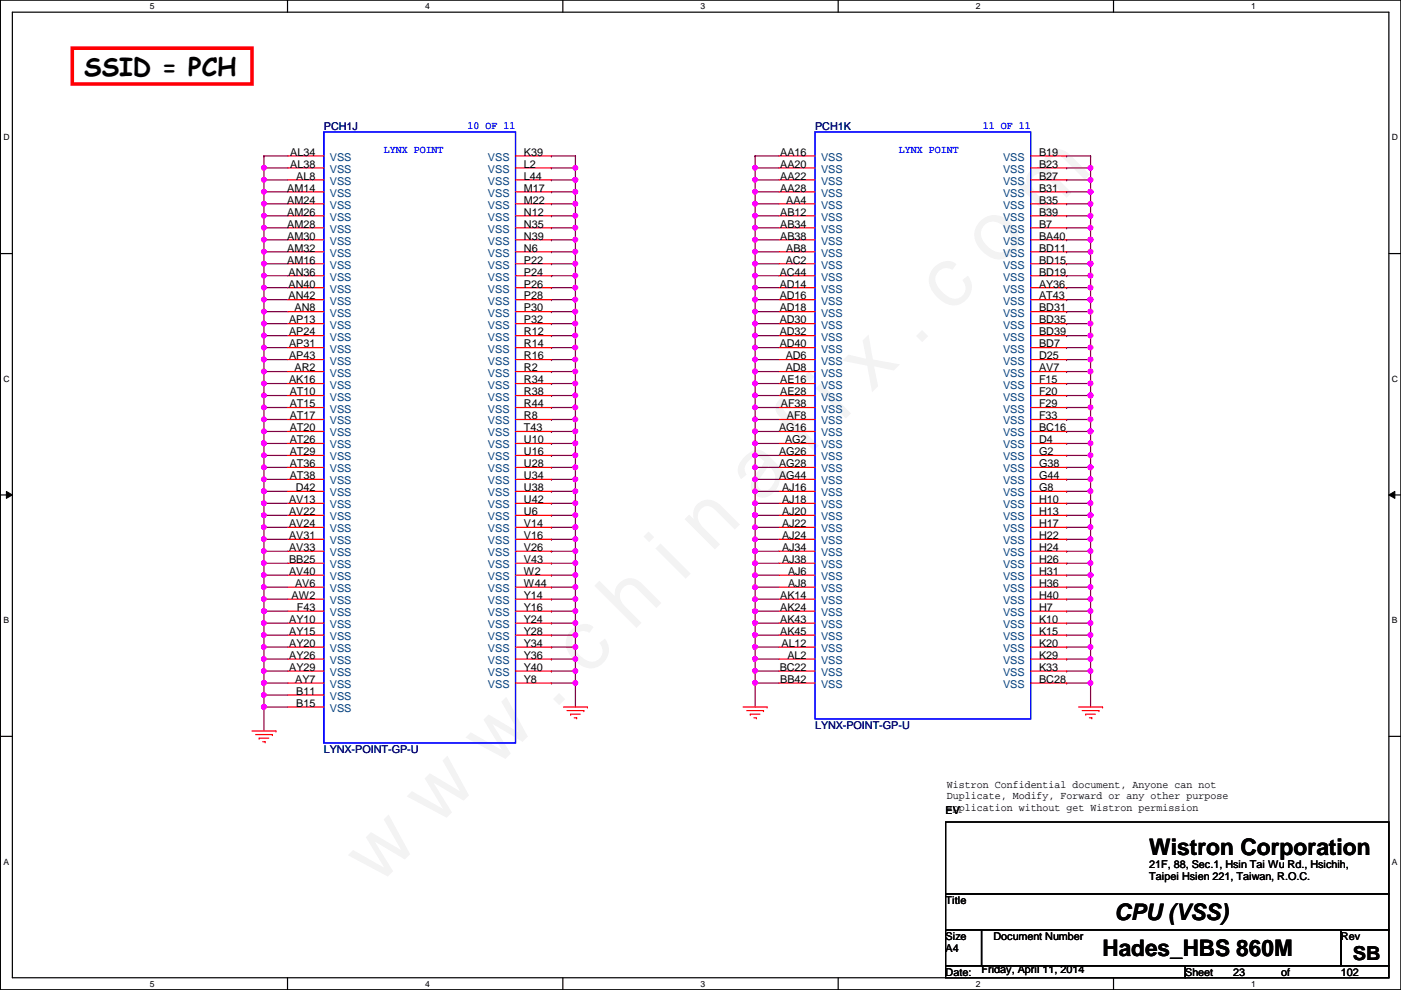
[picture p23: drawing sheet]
<svg xmlns="http://www.w3.org/2000/svg" width="297mm" height="210mm" viewBox="0 0 297 210" stroke-linecap="round" stroke-linejoin="round" font-family="sans-serif">
<defs><g id="words">
<text font-size="17.6" fill="#f0f" x="80.1" y="188" transform="rotate(-45 80.1 188)">w w w . c h i n a f i x . c o m</text>
<text font-size="5.3" x="17.9" y="16.1">SSID = PCH</text>
<g font-size="4.8">
<text x="243.7" y="181.3">Wistron Corporation</text>
<text x="236.3" y="195">CPU (VSS)</text>
<text x="233.8" y="202.6">Hades_HBS 860M</text>
</g>
<text font-size="4.1" x="286.8" y="203.5">SB</text>
<g font-size="2.3" fill="#000080">
<text x="68.7" y="27.5">PCH1J</text>
<text x="172.8" y="27.5">PCH1K</text>
<text x="172.8" y="154.5">LYNX-POINT-GP-U</text>
<text x="68.7" y="159.6">LYNX-POINT-GP-U</text>
</g>
<g font-size="2.3" fill="#00f">
<text x="99.1" y="27.3">10 OF 11</text>
<text x="208.4" y="27.3">11 OF 11</text>
<text x="81.4" y="32.4">LYNX POINT</text>
<text x="190.6" y="32.4">LYNX POINT</text>
</g>
<g font-size="2.3">
<text x="61.5" y="35.6">AL38</text>
<text x="61.5" y="33">AL34</text>
<text x="111.1" y="35.6">L2</text>
<text x="111.1" y="33">K39</text>
<text x="165.4" y="33">AA16</text>
<text x="165.4" y="35.6">AA20</text>
<text x="220.3" y="35.6">B23</text>
<text x="220.3" y="33">B19</text>
<text x="60.9" y="40.6">AM14</text>
<text x="62.8" y="38.1">AL8</text>
<text x="111.1" y="40.6">M17</text>
<text x="111.1" y="38.1">L44</text>
<text x="165.4" y="40.6">AA28</text>
<text x="165.4" y="38.1">AA22</text>
<text x="220.3" y="40.6">B31</text>
<text x="220.3" y="38.1">B27</text>
<text x="60.9" y="45.7">AM26</text>
<text x="60.9" y="43.2">AM24</text>
<text x="111.1" y="45.7">N12</text>
<text x="111.1" y="43.2">M22</text>
<text x="165.4" y="45.7">AB12</text>
<text x="166.7" y="43.2">AA4</text>
<text x="220.3" y="45.7">B39</text>
<text x="220.3" y="43.2">B35</text>
<text x="60.9" y="50.8">AM30</text>
<text x="60.9" y="48.3">AM28</text>
<text x="60.9" y="53.3">AM32</text>
<text x="111.1" y="50.8">N39</text>
<text x="111.1" y="48.3">N35</text>
<text x="111.1" y="53.3">N6</text>
<text x="165.4" y="50.8">AB38</text>
<text x="165.4" y="48.3">AB34</text>
<text x="166.7" y="53.3">AB8</text>
<text x="220.3" y="53.3">BD11</text>
<text x="220.3" y="50.8">BA40</text>
<text x="220.3" y="48.3">B7</text>
<text x="60.9" y="55.9">AM16</text>
<text x="61.2" y="58.4">AN36</text>
<text x="111.1" y="58.4">P24</text>
<text x="111.1" y="55.9">P22</text>
<text x="165.3" y="58.4">AC44</text>
<text x="166.6" y="55.9">AC2</text>
<text x="220.3" y="58.4">BD19</text>
<text x="220.3" y="55.9">BD15</text>
<text x="61.2" y="61">AN40</text>
<text x="61.2" y="63.5">AN42</text>
<text x="111.1" y="63.5">P28</text>
<text x="111.1" y="61">P26</text>
<text x="165.3" y="63.5">AD16</text>
<text x="165.3" y="61">AD14</text>
<text x="220.3" y="63.5">AT43</text>
<text x="220.3" y="61">AY36</text>
<text x="61.3" y="71.1">AP24</text>
<text x="61.3" y="68.6">AP13</text>
<text x="62.4" y="66">AN8</text>
<text x="111.1" y="66">P30</text>
<text x="111.1" y="68.6">P32</text>
<text x="111.1" y="71.1">R12</text>
<text x="165.3" y="71.1">AD32</text>
<text x="165.3" y="68.6">AD30</text>
<text x="165.3" y="66">AD18</text>
<text x="220.3" y="66">BD31</text>
<text x="220.3" y="68.6">BD35</text>
<text x="220.3" y="71.1">BD39</text>
<text x="61.3" y="76.2">AP43</text>
<text x="61.3" y="73.7">AP31</text>
<text x="111.1" y="76.2">R16</text>
<text x="111.1" y="73.7">R14</text>
<text x="165.3" y="73.7">AD40</text>
<text x="166.6" y="76.2">AD6</text>
<text x="220.3" y="73.7">BD7</text>
<text x="220.3" y="76.2">D25</text>
<text x="61.3" y="81.3">AK16</text>
<text x="61.4" y="83.8">AT10</text>
<text x="62.4" y="78.7">AR2</text>
<text x="111.1" y="78.7">R2</text>
<text x="111.1" y="83.8">R38</text>
<text x="111.1" y="81.3">R34</text>
<text x="165.4" y="83.8">AE28</text>
<text x="165.4" y="81.3">AE16</text>
<text x="166.6" y="78.7">AD8</text>
<text x="220.3" y="78.7">AV7</text>
<text x="220.3" y="83.8">F20</text>
<text x="220.3" y="81.3">F15</text>
<text x="61.4" y="88.9">AT17</text>
<text x="61.4" y="86.4">AT15</text>
<text x="111.1" y="86.4">R44</text>
<text x="111.1" y="88.9">R8</text>
<text x="165.6" y="86.4">AF38</text>
<text x="166.8" y="88.9">AF8</text>
<text x="220.3" y="88.9">F33</text>
<text x="220.3" y="86.4">F29</text>
<text x="61.4" y="94">AT26</text>
<text x="61.4" y="91.4">AT20</text>
<text x="111.1" y="91.4">T43</text>
<text x="111.1" y="94">U10</text>
<text x="165.2" y="91.4">AG16</text>
<text x="166.5" y="94">AG2</text>
<text x="220.3" y="94">D4</text>
<text x="220.3" y="91.4">BC16</text>
<text x="61.4" y="99.1">AT36</text>
<text x="61.4" y="96.5">AT29</text>
<text x="61.4" y="101.6">AT38</text>
<text x="111.1" y="96.5">U16</text>
<text x="111.1" y="99.1">U28</text>
<text x="111.1" y="101.6">U34</text>
<text x="165.2" y="101.6">AG44</text>
<text x="165.2" y="99.1">AG28</text>
<text x="165.2" y="96.5">AG26</text>
<text x="220.3" y="96.5">G2</text>
<text x="220.3" y="99.1">G38</text>
<text x="220.3" y="101.6">G44</text>
<text x="61.3" y="106.7">AV13</text>
<text x="62.7" y="104.1">D42</text>
<text x="111.1" y="104.1">U38</text>
<text x="111.1" y="106.7">U42</text>
<text x="165.8" y="106.7">AJ18</text>
<text x="165.8" y="104.1">AJ16</text>
<text x="220.3" y="104.1">G8</text>
<text x="220.3" y="106.7">H10</text>
<text x="61.3" y="111.8">AV24</text>
<text x="61.3" y="109.2">AV22</text>
<text x="111.1" y="109.2">U6</text>
<text x="111.1" y="111.8">V14</text>
<text x="165.8" y="109.2">AJ20</text>
<text x="165.8" y="111.8">AJ22</text>
<text x="220.3" y="109.2">H13</text>
<text x="220.3" y="111.8">H17</text>
<text x="61.3" y="114.3">AV31</text>
<text x="61.3" y="119.4">BB25</text>
<text x="61.3" y="116.8">AV33</text>
<text x="111.1" y="114.3">V16</text>
<text x="111.1" y="116.8">V26</text>
<text x="111.1" y="119.4">V43</text>
<text x="165.8" y="114.3">AJ24</text>
<text x="165.8" y="119.4">AJ38</text>
<text x="165.8" y="116.8">AJ34</text>
<text x="220.3" y="119.4">H26</text>
<text x="220.3" y="114.3">H22</text>
<text x="220.3" y="116.8">H24</text>
<text x="61.3" y="121.9">AV40</text>
<text x="62.6" y="124.5">AV6</text>
<text x="111.1" y="124.5">W44</text>
<text x="111.1" y="121.9">W2</text>
<text x="167.1" y="124.5">AJ8</text>
<text x="167.1" y="121.9">AJ6</text>
<text x="220.3" y="124.5">H36</text>
<text x="220.3" y="121.9">H31</text>
<text x="61.8" y="127">AW2</text>
<text x="62.9" y="129.5">F43</text>
<text x="111.1" y="129.5">Y16</text>
<text x="111.1" y="127">Y14</text>
<text x="165.4" y="129.5">AK24</text>
<text x="165.4" y="127">AK14</text>
<text x="220.3" y="129.5">H7</text>
<text x="220.3" y="127">H40</text>
<text x="61.3" y="137.2">AY20</text>
<text x="61.3" y="134.6">AY15</text>
<text x="61.3" y="132.1">AY10</text>
<text x="111.1" y="132.1">Y24</text>
<text x="111.1" y="137.2">Y34</text>
<text x="111.1" y="134.6">Y28</text>
<text x="165.4" y="134.6">AK45</text>
<text x="165.4" y="132.1">AK43</text>
<text x="165.7" y="137.2">AL12</text>
<text x="220.3" y="137.2">K20</text>
<text x="220.3" y="134.6">K15</text>
<text x="220.3" y="132.1">K10</text>
<text x="61.3" y="142.2">AY29</text>
<text x="61.3" y="139.7">AY26</text>
<text x="111.1" y="142.2">Y40</text>
<text x="111.1" y="139.7">Y36</text>
<text x="165.3" y="142.2">BC22</text>
<text x="167" y="139.7">AL2</text>
<text x="220.3" y="142.2">K33</text>
<text x="220.3" y="139.7">K29</text>
<text x="62.6" y="144.8">AY7</text>
<text x="62.8" y="149.9">B15</text>
<text x="62.8" y="147.3">B11</text>
<text x="111.1" y="144.8">Y8</text>
<text x="165.4" y="144.8">BB42</text>
<text x="220.3" y="144.8">BC28</text>
<text x="200.7" y="167">Wistron Confidential document, Anyone can not</text>
<text x="200.5" y="172.6">EV</text>
<text x="200.7" y="169.5">Duplicate, Modify, Forward or any other purpose</text>
<text x="200.7" y="172">application without get Wistron permission</text>
<text x="243.7" y="184">21F, 88, Sec.1, Hsin Tai Wu Rd., Hsichih,</text>
<text x="200.5" y="191.6">Title</text>
<text x="243.7" y="186.6">Taipei Hsien 221, Taiwan, R.O.C.</text>
<text x="200.5" y="199.2">Size</text>
<text x="200.5" y="201.8">A4</text>
<text x="210.6" y="199.2">Document Number</text>
<text x="284.3" y="199.2">Rev</text>
<text x="200.5" y="206.8">Date:</text>
<text x="208.1" y="206.3">Friday, April 11, 2014</text>
<text x="251.3" y="206.8">Sheet</text>
<text x="261.4" y="206.8">23</text>
<text x="271.6" y="206.8">of</text>
<text x="284.3" y="206.8">102</text>
</g>
<g font-size="2.3" fill="#004080">
<text x="69.9" y="34.1">VSS</text>
<text x="103.5" y="34.1">VSS</text>
<text x="174.1" y="34.1">VSS</text>
<text x="212.7" y="34.1">VSS</text>
<text x="69.9" y="41.7">VSS</text>
<text x="69.9" y="39.2">VSS</text>
<text x="69.9" y="36.7">VSS</text>
<text x="103.5" y="41.7">VSS</text>
<text x="103.5" y="39.2">VSS</text>
<text x="103.5" y="36.7">VSS</text>
<text x="174.1" y="41.7">VSS</text>
<text x="174.1" y="39.2">VSS</text>
<text x="174.1" y="36.7">VSS</text>
<text x="212.7" y="41.7">VSS</text>
<text x="212.7" y="39.2">VSS</text>
<text x="212.7" y="36.7">VSS</text>
<text x="69.9" y="46.8">VSS</text>
<text x="69.9" y="44.3">VSS</text>
<text x="103.5" y="46.8">VSS</text>
<text x="103.5" y="44.3">VSS</text>
<text x="174.1" y="46.8">VSS</text>
<text x="174.1" y="44.3">VSS</text>
<text x="212.7" y="46.8">VSS</text>
<text x="212.7" y="44.3">VSS</text>
<text x="69.9" y="51.9">VSS</text>
<text x="69.9" y="49.4">VSS</text>
<text x="103.5" y="51.9">VSS</text>
<text x="103.5" y="49.4">VSS</text>
<text x="174.1" y="51.9">VSS</text>
<text x="174.1" y="49.4">VSS</text>
<text x="212.7" y="51.9">VSS</text>
<text x="212.7" y="49.4">VSS</text>
<text x="69.9" y="59.5">VSS</text>
<text x="69.9" y="54.4">VSS</text>
<text x="69.9" y="57">VSS</text>
<text x="103.5" y="54.4">VSS</text>
<text x="103.5" y="59.5">VSS</text>
<text x="103.5" y="57">VSS</text>
<text x="174.1" y="54.4">VSS</text>
<text x="174.1" y="57">VSS</text>
<text x="174.1" y="59.5">VSS</text>
<text x="212.7" y="59.5">VSS</text>
<text x="212.7" y="57">VSS</text>
<text x="212.7" y="54.4">VSS</text>
<text x="69.9" y="62.1">VSS</text>
<text x="69.9" y="64.6">VSS</text>
<text x="103.5" y="64.6">VSS</text>
<text x="103.5" y="62.1">VSS</text>
<text x="174.1" y="64.6">VSS</text>
<text x="174.1" y="62.1">VSS</text>
<text x="212.7" y="64.6">VSS</text>
<text x="212.7" y="62.1">VSS</text>
<text x="69.9" y="69.7">VSS</text>
<text x="69.9" y="67.1">VSS</text>
<text x="103.5" y="67.1">VSS</text>
<text x="103.5" y="69.7">VSS</text>
<text x="174.1" y="69.7">VSS</text>
<text x="174.1" y="67.1">VSS</text>
<text x="212.7" y="67.1">VSS</text>
<text x="212.7" y="69.7">VSS</text>
<text x="69.9" y="77.3">VSS</text>
<text x="69.9" y="72.2">VSS</text>
<text x="69.9" y="74.8">VSS</text>
<text x="103.5" y="72.2">VSS</text>
<text x="103.5" y="77.3">VSS</text>
<text x="103.5" y="74.8">VSS</text>
<text x="174.1" y="72.2">VSS</text>
<text x="174.1" y="77.3">VSS</text>
<text x="174.1" y="74.8">VSS</text>
<text x="212.7" y="72.2">VSS</text>
<text x="212.7" y="74.8">VSS</text>
<text x="212.7" y="77.3">VSS</text>
<text x="69.9" y="82.4">VSS</text>
<text x="69.9" y="79.8">VSS</text>
<text x="103.5" y="79.8">VSS</text>
<text x="103.5" y="82.4">VSS</text>
<text x="174.1" y="82.4">VSS</text>
<text x="174.1" y="79.8">VSS</text>
<text x="212.7" y="79.8">VSS</text>
<text x="212.7" y="82.4">VSS</text>
<text x="69.9" y="87.5">VSS</text>
<text x="69.9" y="84.9">VSS</text>
<text x="103.5" y="84.9">VSS</text>
<text x="103.5" y="87.5">VSS</text>
<text x="174.1" y="87.5">VSS</text>
<text x="174.1" y="84.9">VSS</text>
<text x="212.7" y="84.9">VSS</text>
<text x="212.7" y="87.5">VSS</text>
<text x="69.9" y="95.1">VSS</text>
<text x="69.9" y="92.5">VSS</text>
<text x="69.9" y="90">VSS</text>
<text x="103.5" y="92.5">VSS</text>
<text x="103.5" y="90">VSS</text>
<text x="103.5" y="95.1">VSS</text>
<text x="174.1" y="92.5">VSS</text>
<text x="174.1" y="90">VSS</text>
<text x="174.1" y="95.1">VSS</text>
<text x="212.7" y="95.1">VSS</text>
<text x="212.7" y="92.5">VSS</text>
<text x="212.7" y="90">VSS</text>
<text x="69.9" y="100.2">VSS</text>
<text x="69.9" y="97.6">VSS</text>
<text x="103.5" y="97.6">VSS</text>
<text x="103.5" y="100.2">VSS</text>
<text x="174.1" y="100.2">VSS</text>
<text x="174.1" y="97.6">VSS</text>
<text x="212.7" y="97.6">VSS</text>
<text x="212.7" y="100.2">VSS</text>
<text x="69.9" y="107.8">VSS</text>
<text x="69.9" y="105.2">VSS</text>
<text x="69.9" y="102.7">VSS</text>
<text x="103.5" y="102.7">VSS</text>
<text x="103.5" y="105.2">VSS</text>
<text x="103.5" y="107.8">VSS</text>
<text x="174.1" y="107.8">VSS</text>
<text x="174.1" y="105.2">VSS</text>
<text x="174.1" y="102.7">VSS</text>
<text x="212.7" y="102.7">VSS</text>
<text x="212.7" y="105.2">VSS</text>
<text x="212.7" y="107.8">VSS</text>
<text x="69.9" y="112.9">VSS</text>
<text x="69.9" y="110.3">VSS</text>
<text x="103.5" y="110.3">VSS</text>
<text x="103.5" y="112.9">VSS</text>
<text x="174.1" y="110.3">VSS</text>
<text x="174.1" y="112.9">VSS</text>
<text x="212.7" y="110.3">VSS</text>
<text x="212.7" y="112.9">VSS</text>
<text x="69.9" y="115.4">VSS</text>
<text x="69.9" y="117.9">VSS</text>
<text x="103.5" y="115.4">VSS</text>
<text x="103.5" y="117.9">VSS</text>
<text x="174.1" y="115.4">VSS</text>
<text x="174.1" y="117.9">VSS</text>
<text x="212.7" y="115.4">VSS</text>
<text x="212.7" y="117.9">VSS</text>
<text x="69.9" y="120.5">VSS</text>
<text x="69.9" y="123">VSS</text>
<text x="69.9" y="125.6">VSS</text>
<text x="103.5" y="125.6">VSS</text>
<text x="103.5" y="123">VSS</text>
<text x="103.5" y="120.5">VSS</text>
<text x="174.1" y="125.6">VSS</text>
<text x="174.1" y="123">VSS</text>
<text x="174.1" y="120.5">VSS</text>
<text x="212.7" y="125.6">VSS</text>
<text x="212.7" y="120.5">VSS</text>
<text x="212.7" y="123">VSS</text>
<text x="69.9" y="130.6">VSS</text>
<text x="69.9" y="128.1">VSS</text>
<text x="103.5" y="130.6">VSS</text>
<text x="103.5" y="128.1">VSS</text>
<text x="174.1" y="130.6">VSS</text>
<text x="174.1" y="128.1">VSS</text>
<text x="212.7" y="130.6">VSS</text>
<text x="212.7" y="128.1">VSS</text>
<text x="69.9" y="135.7">VSS</text>
<text x="69.9" y="133.2">VSS</text>
<text x="103.5" y="133.2">VSS</text>
<text x="103.5" y="135.7">VSS</text>
<text x="174.1" y="135.7">VSS</text>
<text x="174.1" y="133.2">VSS</text>
<text x="212.7" y="135.7">VSS</text>
<text x="212.7" y="133.2">VSS</text>
<text x="69.9" y="143.3">VSS</text>
<text x="69.9" y="140.8">VSS</text>
<text x="69.9" y="138.3">VSS</text>
<text x="103.5" y="138.3">VSS</text>
<text x="103.5" y="143.3">VSS</text>
<text x="103.5" y="140.8">VSS</text>
<text x="174.1" y="140.8">VSS</text>
<text x="174.1" y="138.3">VSS</text>
<text x="174.1" y="143.3">VSS</text>
<text x="212.7" y="143.3">VSS</text>
<text x="212.7" y="140.8">VSS</text>
<text x="212.7" y="138.3">VSS</text>
<text x="69.9" y="148.4">VSS</text>
<text x="69.9" y="145.9">VSS</text>
<text x="103.5" y="145.9">VSS</text>
<text x="174.1" y="145.9">VSS</text>
<text x="212.7" y="145.9">VSS</text>
<text x="69.9" y="151">VSS</text>
</g>
<g font-size="1.8">
<text x="31.8" y="1.9">5</text>
<text x="90.1" y="1.9">4</text>
<text x="148.5" y="1.9">3</text>
<text x="206.9" y="1.9">2</text>
<text x="265.3" y="1.9">1</text>
<text x=".7" y="29.8">D</text>
<text x="295.1" y="29.8">D</text>
<text x=".7" y="80.9">C</text>
<text x="295.1" y="80.9">C</text>
<text x=".7" y="132.1">B</text>
<text x="295.1" y="132.1">B</text>
<text x=".7" y="183.3">A</text>
<text x="295.1" y="183.3">A</text>
<text x="31.8" y="209.2">5</text>
<text x="90.1" y="209.2">4</text>
<text x="148.5" y="209.2">3</text>
<text x="206.9" y="209.2">2</text>
<text x="265.3" y="209.2">1</text>
</g>
</g></defs>
<path d="M.1 0h296.9v209.8h-296.9zM2.6 2.6h291.9v204.7h-291.9z" fill="none" stroke="#000" stroke-width=".25"/>
<g fill="#fff">
<path d="M31.8 .3h1v2h-1z"/>
<path d="M31.8 207.6h1v1.9h-1z"/>
</g>
<path d="M61 0v2.6M61 207.3v2.5" fill="none" stroke="#000" stroke-width=".25"/>
<g fill="#fff">
<path d="M90.1 .3h1v2h-1z"/>
<path d="M90.1 207.6h1v1.9h-1z"/>
</g>
<path d="M119.3 0v2.6M119.3 207.3v2.5" fill="none" stroke="#000" stroke-width=".25"/>
<g fill="#fff">
<path d="M148.5 .3h1v2h-1z"/>
<path d="M148.5 207.6h1v1.9h-1z"/>
</g>
<path d="M177.7 0v2.6M177.7 207.3v2.5" fill="none" stroke="#000" stroke-width=".25"/>
<g fill="#fff">
<path d="M206.9 .3h1v2h-1z"/>
<path d="M206.9 207.6h1v1.9h-1z"/>
</g>
<path d="M236.1 0v2.6M236.1 207.3v2.5" fill="none" stroke="#000" stroke-width=".25"/>
<g fill="#fff">
<path d="M265.3 .3h.9v2h-.9z"/>
<path d="M265.3 207.6h.9v1.9h-.9z"/>
<path d="M.7 28.2h1.3v1.9h-1.3z"/>
<path d="M295.1 28.2h1.3v1.9h-1.3z"/>
<path d="M.7 79.3h1.3v2h-1.3z"/>
<path d="M295.1 79.3h1.3v2h-1.3z"/>
</g>
<path d="M.1 53.8h2.5M294.5 53.8h2.5" fill="none" stroke="#000" stroke-width=".25"/>
<g fill="#fff">
<path d="M.7 130.5h1.2v2h-1.2z"/>
<path d="M295.1 130.5h1.2v2h-1.2z"/>
</g>
<path d="M.1 104.9h2.5M294.5 104.9h2.5" fill="none" stroke="#000" stroke-width=".25"/>
<path d="M1.4 104.2l1.2 .7-1.2 .8zM294.5 104.9l1.2-.7v1.5z" fill="#000"/>
<path d="M1.4 104.2l1.2 .7-1.2 .8zM294.5 104.9l1.2-.7v1.5z" fill="none" stroke="#000" stroke-width=".21"/>
<g fill="#fff">
<path d="M.7 181.7h1.2v2h-1.2z"/>
<path d="M295.1 181.7h1.2v2h-1.2z"/>
</g>
<path d="M.1 156.1h2.5M294.5 156.1h2.5" fill="none" stroke="#000" stroke-width=".25"/>
<path d="M56 33.1h.1M56 35.6h.1M56 33.1h5M56 33.1v5M56 35.6h5" fill="none" stroke="#800040" stroke-width=".25"/>
<circle cx="55.9" cy="35.6" r=".49" fill="#f0f"/>
<circle cx="55.9" cy="35.6" r=".49" fill="none" stroke="#f0f" stroke-width=".25"/>
<path d="M56 38.1h.1M56 38.1h5M56 38.1v2.6" fill="none" stroke="#800040" stroke-width=".25"/>
<circle cx="55.9" cy="38.1" r=".49" fill="#f0f"/>
<circle cx="55.9" cy="38.1" r=".49" fill="none" stroke="#f0f" stroke-width=".25"/>
<path d="M56 40.7h.1M56 40.7h5M56 40.7v2.5" fill="none" stroke="#800040" stroke-width=".25"/>
<circle cx="55.9" cy="40.7" r=".49" fill="#f0f"/>
<circle cx="55.9" cy="40.7" r=".49" fill="none" stroke="#f0f" stroke-width=".25"/>
<path d="M56 43.2h.1M56 43.2h5M56 43.2v2.6" fill="none" stroke="#800040" stroke-width=".25"/>
<circle cx="55.9" cy="43.2" r=".49" fill="#f0f"/>
<circle cx="55.9" cy="43.2" r=".49" fill="none" stroke="#f0f" stroke-width=".25"/>
<path d="M56 45.8h.1M56 45.8h5M56 45.8v2.5" fill="none" stroke="#800040" stroke-width=".25"/>
<circle cx="55.9" cy="45.7" r=".49" fill="#f0f"/>
<circle cx="55.9" cy="45.7" r=".49" fill="none" stroke="#f0f" stroke-width=".25"/>
<path d="M56 48.3h.1M56 48.3h5M56 48.3v2.5" fill="none" stroke="#800040" stroke-width=".25"/>
<circle cx="55.9" cy="48.3" r=".49" fill="#f0f"/>
<circle cx="55.9" cy="48.3" r=".49" fill="none" stroke="#f0f" stroke-width=".25"/>
<path d="M56 50.8h.1M56 50.8h5M56 50.8v2.6" fill="none" stroke="#800040" stroke-width=".25"/>
<circle cx="55.9" cy="50.8" r=".49" fill="#f0f"/>
<circle cx="55.9" cy="50.8" r=".49" fill="none" stroke="#f0f" stroke-width=".25"/>
<g fill="none" stroke="#800040" stroke-width=".25">
<path d="M56 53.4h.1M56 55.9h.1M56 58.5h.1M56 53.4h5M56 55.9h5M56 58.5h5M56 58.5v2.5M56 61h.1M56 63.5h.1M56 66.1h.1M56 68.6h.1M56 71.2h.1"/>
<path d="M56 61h5M56 63.5h5M56 66.1h5M56 68.6h5M56 71.2h5"/>
</g>
<circle cx="55.9" cy="58.4" r=".49" fill="#f0f"/>
<circle cx="55.9" cy="58.4" r=".49" fill="none" stroke="#f0f" stroke-width=".25"/>
<path d="M56 66.1h.1M56 66.1v2.5" fill="none" stroke="#800040" stroke-width=".25"/>
<circle cx="55.9" cy="66.1" r=".49" fill="#f0f"/>
<circle cx="55.9" cy="66.1" r=".49" fill="none" stroke="#f0f" stroke-width=".25"/>
<path d="M56 63.5h.1M56 63.5v2.6" fill="none" stroke="#800040" stroke-width=".25"/>
<circle cx="55.9" cy="63.5" r=".49" fill="#f0f"/>
<circle cx="55.9" cy="63.5" r=".49" fill="none" stroke="#f0f" stroke-width=".25"/>
<path d="M56 73.7h.1M56 73.7v2.5" fill="none" stroke="#800040" stroke-width=".25"/>
<circle cx="55.9" cy="73.7" r=".49" fill="#f0f"/>
<circle cx="55.9" cy="73.7" r=".49" fill="none" stroke="#f0f" stroke-width=".25"/>
<path d="M56 61h.1M56 61v2.5" fill="none" stroke="#800040" stroke-width=".25"/>
<circle cx="55.9" cy="61" r=".49" fill="#f0f"/>
<circle cx="55.9" cy="61" r=".49" fill="none" stroke="#f0f" stroke-width=".25"/>
<path d="M56 53.4h.1M56 53.4v2.5" fill="none" stroke="#800040" stroke-width=".25"/>
<circle cx="55.9" cy="53.4" r=".49" fill="#f0f"/>
<circle cx="55.9" cy="53.4" r=".49" fill="none" stroke="#f0f" stroke-width=".25"/>
<path d="M56 55.9h.1M56 55.9v2.6" fill="none" stroke="#800040" stroke-width=".25"/>
<circle cx="55.9" cy="55.9" r=".49" fill="#f0f"/>
<circle cx="55.9" cy="55.9" r=".49" fill="none" stroke="#f0f" stroke-width=".25"/>
<path d="M56 68.6h.1M56 68.6v2.6" fill="none" stroke="#800040" stroke-width=".25"/>
<circle cx="55.9" cy="68.6" r=".49" fill="#f0f"/>
<circle cx="55.9" cy="68.6" r=".49" fill="none" stroke="#f0f" stroke-width=".25"/>
<path d="M56 73.7h.1M56 76.2h.1M56 73.7h5M56 76.2h5" fill="none" stroke="#800040" stroke-width=".25"/>
<circle cx="55.9" cy="76.2" r=".49" fill="#f0f"/>
<circle cx="55.9" cy="76.2" r=".49" fill="none" stroke="#f0f" stroke-width=".25"/>
<g fill="none" stroke="#800040" stroke-width=".25">
<path d="M56 78.8h.1M56 78.8h5M56 81.3h.1M56 83.9h.1M56 86.4h.1M56 88.9h.1M56 91.5h.1M56 81.3h5M56 83.9h5M56 86.4h5M56 88.9h5M56 91.5h5"/>
<path d="M56 91.5v2.5"/>
</g>
<circle cx="55.9" cy="91.5" r=".49" fill="#f0f"/>
<circle cx="55.9" cy="91.5" r=".49" fill="none" stroke="#f0f" stroke-width=".25"/>
<path d="M56 86.4h.1M56 86.4v2.5" fill="none" stroke="#800040" stroke-width=".25"/>
<circle cx="55.9" cy="86.4" r=".49" fill="#f0f"/>
<circle cx="55.9" cy="86.4" r=".49" fill="none" stroke="#f0f" stroke-width=".25"/>
<path d="M56 83.9h.1M56 83.9v2.5" fill="none" stroke="#800040" stroke-width=".25"/>
<circle cx="55.9" cy="83.8" r=".49" fill="#f0f"/>
<circle cx="55.9" cy="83.8" r=".49" fill="none" stroke="#f0f" stroke-width=".25"/>
<path d="M56 81.3h.1M56 81.3v2.6" fill="none" stroke="#800040" stroke-width=".25"/>
<circle cx="55.9" cy="81.3" r=".49" fill="#f0f"/>
<circle cx="55.9" cy="81.3" r=".49" fill="none" stroke="#f0f" stroke-width=".25"/>
<path d="M56 78.8h.1M56 78.8v2.5" fill="none" stroke="#800040" stroke-width=".25"/>
<circle cx="55.9" cy="78.8" r=".49" fill="#f0f"/>
<circle cx="55.9" cy="78.8" r=".49" fill="none" stroke="#f0f" stroke-width=".25"/>
<path d="M56 76.2h.1M56 76.2v2.6" fill="none" stroke="#800040" stroke-width=".25"/>
<circle cx="55.9" cy="76.2" r=".49" fill="#f0f"/>
<circle cx="55.9" cy="76.2" r=".49" fill="none" stroke="#f0f" stroke-width=".25"/>
<path d="M56 94h.1M56 94h5" fill="none" stroke="#800040" stroke-width=".25"/>
<circle cx="55.9" cy="94" r=".49" fill="#f0f"/>
<circle cx="55.9" cy="94" r=".49" fill="none" stroke="#f0f" stroke-width=".25"/>
<path d="M56 96.6h.1M56 99.1h.1M56 96.6h5M56 99.1h5M56 101.6h.1M56 101.6h5" fill="none" stroke="#800040" stroke-width=".25"/>
<circle cx="55.9" cy="101.6" r=".49" fill="#f0f"/>
<circle cx="55.9" cy="101.6" r=".49" fill="none" stroke="#f0f" stroke-width=".25"/>
<path d="M56 104.2h.1M56 104.2h5" fill="none" stroke="#800040" stroke-width=".25"/>
<circle cx="55.9" cy="104.2" r=".49" fill="#f0f"/>
<circle cx="55.9" cy="104.2" r=".49" fill="none" stroke="#f0f" stroke-width=".25"/>
<path d="M56 106.7h.1M56 109.3h.1M56 111.8h.1M56 106.7h5M56 109.3h5M56 111.8h5M56 109.3v2.5" fill="none" stroke="#800040" stroke-width=".25"/>
<circle cx="55.9" cy="109.2" r=".49" fill="#f0f"/>
<circle cx="55.9" cy="109.2" r=".49" fill="none" stroke="#f0f" stroke-width=".25"/>
<path d="M56 106.7h.1M56 106.7v2.6" fill="none" stroke="#800040" stroke-width=".25"/>
<circle cx="55.9" cy="106.7" r=".49" fill="#f0f"/>
<circle cx="55.9" cy="106.7" r=".49" fill="none" stroke="#f0f" stroke-width=".25"/>
<path d="M56 96.6h.1M56 96.6v2.5" fill="none" stroke="#800040" stroke-width=".25"/>
<circle cx="55.9" cy="96.5" r=".49" fill="#f0f"/>
<circle cx="55.9" cy="96.5" r=".49" fill="none" stroke="#f0f" stroke-width=".25"/>
<path d="M56 94h.1M56 94v2.6M56 101.6h.1M56 101.6v2.6" fill="none" stroke="#800040" stroke-width=".25"/>
<circle cx="55.9" cy="94" r=".49" fill="#f0f"/>
<circle cx="55.9" cy="94" r=".49" fill="none" stroke="#f0f" stroke-width=".25"/>
<path d="M56 111.8h.1M56 111.8v2.5" fill="none" stroke="#800040" stroke-width=".25"/>
<circle cx="55.9" cy="111.8" r=".49" fill="#f0f"/>
<circle cx="55.9" cy="111.8" r=".49" fill="none" stroke="#f0f" stroke-width=".25"/>
<path d="M56 104.2h.1M56 104.2v2.5" fill="none" stroke="#800040" stroke-width=".25"/>
<circle cx="55.9" cy="104.2" r=".49" fill="#f0f"/>
<circle cx="55.9" cy="104.2" r=".49" fill="none" stroke="#f0f" stroke-width=".25"/>
<g fill="none" stroke="#800040" stroke-width=".25">
<path d="M56 114.3h.1M56 116.9h.1M56 119.4h.1M56 114.3h5M56 116.9h5M56 119.4h5M56 122h.1M56 124.5h.1M56 127h.1M56 129.6h.1M56 122h5M56 124.5h5"/>
<path d="M56 127h5M56 129.6h5"/>
</g>
<circle cx="55.9" cy="129.6" r=".49" fill="#f0f"/>
<circle cx="55.9" cy="129.6" r=".49" fill="none" stroke="#f0f" stroke-width=".25"/>
<path d="M56 114.3h.1M56 114.3v2.6M56 132.1h.1M56 132.1h5" fill="none" stroke="#800040" stroke-width=".25"/>
<circle cx="55.9" cy="114.3" r=".49" fill="#f0f"/>
<circle cx="55.9" cy="114.3" r=".49" fill="none" stroke="#f0f" stroke-width=".25"/>
<path d="M56 127h.1M56 127v2.6" fill="none" stroke="#800040" stroke-width=".25"/>
<circle cx="55.9" cy="127" r=".49" fill="#f0f"/>
<circle cx="55.9" cy="127" r=".49" fill="none" stroke="#f0f" stroke-width=".25"/>
<path d="M56 132.1h.1M56 132.1v2.6" fill="none" stroke="#800040" stroke-width=".25"/>
<circle cx="55.9" cy="132.1" r=".49" fill="#f0f"/>
<circle cx="55.9" cy="132.1" r=".49" fill="none" stroke="#f0f" stroke-width=".25"/>
<path d="M56 119.4h.1M56 119.4v2.6" fill="none" stroke="#800040" stroke-width=".25"/>
<circle cx="55.9" cy="119.4" r=".49" fill="#f0f"/>
<circle cx="55.9" cy="119.4" r=".49" fill="none" stroke="#f0f" stroke-width=".25"/>
<path d="M56 116.9h.1M56 116.9v2.5" fill="none" stroke="#800040" stroke-width=".25"/>
<circle cx="55.9" cy="116.9" r=".49" fill="#f0f"/>
<circle cx="55.9" cy="116.9" r=".49" fill="none" stroke="#f0f" stroke-width=".25"/>
<path d="M56 129.6h.1M56 129.6v2.5" fill="none" stroke="#800040" stroke-width=".25"/>
<circle cx="55.9" cy="129.6" r=".49" fill="#f0f"/>
<circle cx="55.9" cy="129.6" r=".49" fill="none" stroke="#f0f" stroke-width=".25"/>
<path d="M56 122h.1M56 122v2.5" fill="none" stroke="#800040" stroke-width=".25"/>
<circle cx="55.9" cy="121.9" r=".49" fill="#f0f"/>
<circle cx="55.9" cy="121.9" r=".49" fill="none" stroke="#f0f" stroke-width=".25"/>
<path d="M56 88.9h.1M56 88.9v2.6" fill="none" stroke="#800040" stroke-width=".25"/>
<circle cx="55.9" cy="88.9" r=".49" fill="#f0f"/>
<circle cx="55.9" cy="88.9" r=".49" fill="none" stroke="#f0f" stroke-width=".25"/>
<path d="M56 144.8h.1M56 144.8v2.6" fill="none" stroke="#800040" stroke-width=".25"/>
<circle cx="55.9" cy="144.8" r=".49" fill="#f0f"/>
<circle cx="55.9" cy="144.8" r=".49" fill="none" stroke="#f0f" stroke-width=".25"/>
<path d="M56 124.5h.1M56 124.5v2.5" fill="none" stroke="#800040" stroke-width=".25"/>
<circle cx="55.9" cy="124.5" r=".49" fill="#f0f"/>
<circle cx="55.9" cy="124.5" r=".49" fill="none" stroke="#f0f" stroke-width=".25"/>
<path d="M56 99.1h.1M56 99.1v2.5" fill="none" stroke="#800040" stroke-width=".25"/>
<circle cx="55.9" cy="99.1" r=".49" fill="#f0f"/>
<circle cx="55.9" cy="99.1" r=".49" fill="none" stroke="#f0f" stroke-width=".25"/>
<path d="M56 134.7h.1M56 137.2h.1M56 139.7h.1M56 134.7h5M56 137.2h5M56 139.7h5M56 142.3h.1M56 144.8h.1M56 142.3h5M56 144.8h5" fill="none" stroke="#800040" stroke-width=".25"/>
<circle cx="55.9" cy="144.8" r=".49" fill="#f0f"/>
<circle cx="55.9" cy="144.8" r=".49" fill="none" stroke="#f0f" stroke-width=".25"/>
<path d="M56 147.4h.1M56 149.9h.1M56 147.4h5M56 149.9h5" fill="none" stroke="#800040" stroke-width=".25"/>
<circle cx="55.9" cy="149.9" r=".49" fill="#f0f"/>
<circle cx="55.9" cy="149.9" r=".49" fill="none" stroke="#f0f" stroke-width=".25"/>
<path d="M56 142.3h.1M56 142.3v2.5" fill="none" stroke="#800040" stroke-width=".25"/>
<circle cx="55.9" cy="142.3" r=".49" fill="#f0f"/>
<circle cx="55.9" cy="142.3" r=".49" fill="none" stroke="#f0f" stroke-width=".25"/>
<path d="M56 134.7h.1M56 134.7v2.5" fill="none" stroke="#800040" stroke-width=".25"/>
<circle cx="55.9" cy="134.6" r=".49" fill="#f0f"/>
<circle cx="55.9" cy="134.6" r=".49" fill="none" stroke="#f0f" stroke-width=".25"/>
<path d="M56 147.4h.1M56 147.4v2.5" fill="none" stroke="#800040" stroke-width=".25"/>
<circle cx="55.9" cy="147.3" r=".49" fill="#f0f"/>
<circle cx="55.9" cy="147.3" r=".49" fill="none" stroke="#f0f" stroke-width=".25"/>
<path d="M56 137.2h.1M56 137.2v2.5" fill="none" stroke="#800040" stroke-width=".25"/>
<circle cx="55.9" cy="137.2" r=".49" fill="#f0f"/>
<circle cx="55.9" cy="137.2" r=".49" fill="none" stroke="#f0f" stroke-width=".25"/>
<path d="M56 139.7h.1M56 139.7v2.6" fill="none" stroke="#800040" stroke-width=".25"/>
<circle cx="55.9" cy="139.7" r=".49" fill="#f0f"/>
<circle cx="55.9" cy="139.7" r=".49" fill="none" stroke="#f0f" stroke-width=".25"/>
<path d="M56 71.2h.1M56 71.2v2.5" fill="none" stroke="#800040" stroke-width=".25"/>
<circle cx="55.9" cy="71.1" r=".49" fill="#f0f"/>
<circle cx="55.9" cy="71.1" r=".49" fill="none" stroke="#f0f" stroke-width=".25"/>
<path d="M56 149.9h.1M56 149.9v5.1" fill="none" stroke="#800040" stroke-width=".25"/>
<circle cx="55.9" cy="149.9" r=".49" fill="#f0f"/>
<circle cx="55.9" cy="149.9" r=".49" fill="none" stroke="#f0f" stroke-width=".25"/>
<g fill="none" stroke="#f00" stroke-width=".25">
<path d="M61 38.1h7.7M61 35.6h7.7M61 33.1h7.7M61 58.5h7.7M61 50.8h7.7M61 48.3h7.7M61 53.4h7.7M61 45.8h7.7M61 43.2h7.7M61 40.7h7.7M61 55.9h7.7M61 78.8h7.7"/>
<path d="M61 76.2h7.7M61 71.2h7.7M61 61h7.7M61 73.7h7.7M61 68.6h7.7M61 66.1h7.7M61 63.5h7.7M61 99.1h7.7M61 94h7.7M61 91.5h7.7M61 88.9h7.7M61 96.6h7.7"/>
<path d="M61 86.4h7.7M61 83.9h7.7M61 81.3h7.7M61 114.3h7.7M61 119.4h7.7M61 116.9h7.7M61 106.7h7.7M61 104.2h7.7M61 111.8h7.7M61 101.6h7.7M61 109.3h7.7M61 122h7.7"/>
<path d="M61 129.6h7.7M61 139.7h7.7M61 137.2h7.7M61 134.7h7.7M61 132.1h7.7M61 127h7.7M61 124.5h7.7M53.4 155h5.1M54.2 155.7h3.5M54.9 156.5h.1M54.9 156.5h2.1M55.7 157.3h.5"/>
<path d="M56.2 157.3h.1M57.7 155.7h.1M58.5 155h.1M61 149.9h7.7M61 147.4h7.7M61 144.8h7.7M61 142.3h7.7"/>
</g>
<path d="M200.5 174.3h94v15.2h-94zM200.5 189.5h94v7.6h-94zM200.5 197.1h7.6v7.7h-7.6zM208.1 197.1h76.2v7.7h-76.2zM284.3 197.1h10.2v7.7h-10.2zM200.5 204.8h50.8v2.5h-50.8zM251.3 204.8h43.2v2.5h-43.2z" fill="none" stroke="#000" stroke-width=".25"/>
<path d="M15.3 10.2h38.1v7.6h-38.1z" fill="none" stroke="#f00" stroke-width=".76"/>
<path d="M68.7 28h40.6v129.5h-40.6zM172.8 28h45.7v124.4h-45.7z" fill="none" stroke="#00f" stroke-width=".25"/>
<circle cx="55.9" cy="35.6" r=".49" fill="#f0f"/>
<circle cx="55.9" cy="35.6" r=".49" fill="none" stroke="#f0f" stroke-width=".25"/>
<circle cx="55.9" cy="38.1" r=".49" fill="#f0f"/>
<circle cx="55.9" cy="38.1" r=".49" fill="none" stroke="#f0f" stroke-width=".25"/>
<circle cx="55.9" cy="40.7" r=".49" fill="#f0f"/>
<circle cx="55.9" cy="40.7" r=".49" fill="none" stroke="#f0f" stroke-width=".25"/>
<circle cx="55.9" cy="43.2" r=".49" fill="#f0f"/>
<circle cx="55.9" cy="43.2" r=".49" fill="none" stroke="#f0f" stroke-width=".25"/>
<circle cx="55.9" cy="45.7" r=".49" fill="#f0f"/>
<circle cx="55.9" cy="45.7" r=".49" fill="none" stroke="#f0f" stroke-width=".25"/>
<circle cx="55.9" cy="48.3" r=".49" fill="#f0f"/>
<circle cx="55.9" cy="48.3" r=".49" fill="none" stroke="#f0f" stroke-width=".25"/>
<circle cx="55.9" cy="50.8" r=".49" fill="#f0f"/>
<circle cx="55.9" cy="50.8" r=".49" fill="none" stroke="#f0f" stroke-width=".25"/>
<circle cx="55.9" cy="58.4" r=".49" fill="#f0f"/>
<circle cx="55.9" cy="58.4" r=".49" fill="none" stroke="#f0f" stroke-width=".25"/>
<circle cx="55.9" cy="66.1" r=".49" fill="#f0f"/>
<circle cx="55.9" cy="66.1" r=".49" fill="none" stroke="#f0f" stroke-width=".25"/>
<circle cx="55.9" cy="63.5" r=".49" fill="#f0f"/>
<circle cx="55.9" cy="63.5" r=".49" fill="none" stroke="#f0f" stroke-width=".25"/>
<circle cx="55.9" cy="73.7" r=".49" fill="#f0f"/>
<circle cx="55.9" cy="73.7" r=".49" fill="none" stroke="#f0f" stroke-width=".25"/>
<circle cx="55.9" cy="61" r=".49" fill="#f0f"/>
<circle cx="55.9" cy="61" r=".49" fill="none" stroke="#f0f" stroke-width=".25"/>
<circle cx="55.9" cy="53.4" r=".49" fill="#f0f"/>
<circle cx="55.9" cy="53.4" r=".49" fill="none" stroke="#f0f" stroke-width=".25"/>
<circle cx="55.9" cy="55.9" r=".49" fill="#f0f"/>
<circle cx="55.9" cy="55.9" r=".49" fill="none" stroke="#f0f" stroke-width=".25"/>
<circle cx="55.9" cy="68.6" r=".49" fill="#f0f"/>
<circle cx="55.9" cy="68.6" r=".49" fill="none" stroke="#f0f" stroke-width=".25"/>
<circle cx="55.9" cy="76.2" r=".49" fill="#f0f"/>
<circle cx="55.9" cy="76.2" r=".49" fill="none" stroke="#f0f" stroke-width=".25"/>
<circle cx="55.9" cy="91.5" r=".49" fill="#f0f"/>
<circle cx="55.9" cy="91.5" r=".49" fill="none" stroke="#f0f" stroke-width=".25"/>
<circle cx="55.9" cy="86.4" r=".49" fill="#f0f"/>
<circle cx="55.9" cy="86.4" r=".49" fill="none" stroke="#f0f" stroke-width=".25"/>
<circle cx="55.9" cy="83.8" r=".49" fill="#f0f"/>
<circle cx="55.9" cy="83.8" r=".49" fill="none" stroke="#f0f" stroke-width=".25"/>
<circle cx="55.9" cy="81.3" r=".49" fill="#f0f"/>
<circle cx="55.9" cy="81.3" r=".49" fill="none" stroke="#f0f" stroke-width=".25"/>
<circle cx="55.9" cy="78.8" r=".49" fill="#f0f"/>
<circle cx="55.9" cy="78.8" r=".49" fill="none" stroke="#f0f" stroke-width=".25"/>
<circle cx="55.9" cy="76.2" r=".49" fill="#f0f"/>
<circle cx="55.9" cy="76.2" r=".49" fill="none" stroke="#f0f" stroke-width=".25"/>
<circle cx="55.9" cy="94" r=".49" fill="#f0f"/>
<circle cx="55.9" cy="94" r=".49" fill="none" stroke="#f0f" stroke-width=".25"/>
<circle cx="55.9" cy="101.6" r=".49" fill="#f0f"/>
<circle cx="55.9" cy="101.6" r=".49" fill="none" stroke="#f0f" stroke-width=".25"/>
<circle cx="55.9" cy="104.2" r=".49" fill="#f0f"/>
<circle cx="55.9" cy="104.2" r=".49" fill="none" stroke="#f0f" stroke-width=".25"/>
<circle cx="55.9" cy="109.2" r=".49" fill="#f0f"/>
<circle cx="55.9" cy="109.2" r=".49" fill="none" stroke="#f0f" stroke-width=".25"/>
<circle cx="55.9" cy="106.7" r=".49" fill="#f0f"/>
<circle cx="55.9" cy="106.7" r=".49" fill="none" stroke="#f0f" stroke-width=".25"/>
<circle cx="55.9" cy="96.5" r=".49" fill="#f0f"/>
<circle cx="55.9" cy="96.5" r=".49" fill="none" stroke="#f0f" stroke-width=".25"/>
<circle cx="55.9" cy="94" r=".49" fill="#f0f"/>
<circle cx="55.9" cy="94" r=".49" fill="none" stroke="#f0f" stroke-width=".25"/>
<circle cx="55.9" cy="111.8" r=".49" fill="#f0f"/>
<circle cx="55.9" cy="111.8" r=".49" fill="none" stroke="#f0f" stroke-width=".25"/>
<circle cx="55.9" cy="104.2" r=".49" fill="#f0f"/>
<circle cx="55.9" cy="104.2" r=".49" fill="none" stroke="#f0f" stroke-width=".25"/>
<circle cx="55.9" cy="129.6" r=".49" fill="#f0f"/>
<circle cx="55.9" cy="129.6" r=".49" fill="none" stroke="#f0f" stroke-width=".25"/>
<circle cx="55.9" cy="114.3" r=".49" fill="#f0f"/>
<circle cx="55.9" cy="114.3" r=".49" fill="none" stroke="#f0f" stroke-width=".25"/>
<circle cx="55.9" cy="127" r=".49" fill="#f0f"/>
<circle cx="55.9" cy="127" r=".49" fill="none" stroke="#f0f" stroke-width=".25"/>
<circle cx="55.9" cy="132.1" r=".49" fill="#f0f"/>
<circle cx="55.9" cy="132.1" r=".49" fill="none" stroke="#f0f" stroke-width=".25"/>
<circle cx="55.9" cy="119.4" r=".49" fill="#f0f"/>
<circle cx="55.9" cy="119.4" r=".49" fill="none" stroke="#f0f" stroke-width=".25"/>
<circle cx="55.9" cy="116.9" r=".49" fill="#f0f"/>
<circle cx="55.9" cy="116.9" r=".49" fill="none" stroke="#f0f" stroke-width=".25"/>
<circle cx="55.9" cy="129.6" r=".49" fill="#f0f"/>
<circle cx="55.9" cy="129.6" r=".49" fill="none" stroke="#f0f" stroke-width=".25"/>
<circle cx="55.9" cy="121.9" r=".49" fill="#f0f"/>
<circle cx="55.9" cy="121.9" r=".49" fill="none" stroke="#f0f" stroke-width=".25"/>
<circle cx="55.9" cy="88.9" r=".49" fill="#f0f"/>
<circle cx="55.9" cy="88.9" r=".49" fill="none" stroke="#f0f" stroke-width=".25"/>
<circle cx="55.9" cy="144.8" r=".49" fill="#f0f"/>
<circle cx="55.9" cy="144.8" r=".49" fill="none" stroke="#f0f" stroke-width=".25"/>
<circle cx="55.9" cy="124.5" r=".49" fill="#f0f"/>
<circle cx="55.9" cy="124.5" r=".49" fill="none" stroke="#f0f" stroke-width=".25"/>
<circle cx="55.9" cy="99.1" r=".49" fill="#f0f"/>
<circle cx="55.9" cy="99.1" r=".49" fill="none" stroke="#f0f" stroke-width=".25"/>
<circle cx="55.9" cy="144.8" r=".49" fill="#f0f"/>
<circle cx="55.9" cy="144.8" r=".49" fill="none" stroke="#f0f" stroke-width=".25"/>
<circle cx="55.9" cy="149.9" r=".49" fill="#f0f"/>
<circle cx="55.9" cy="149.9" r=".49" fill="none" stroke="#f0f" stroke-width=".25"/>
<circle cx="55.9" cy="142.3" r=".49" fill="#f0f"/>
<circle cx="55.9" cy="142.3" r=".49" fill="none" stroke="#f0f" stroke-width=".25"/>
<circle cx="55.9" cy="134.6" r=".49" fill="#f0f"/>
<circle cx="55.9" cy="134.6" r=".49" fill="none" stroke="#f0f" stroke-width=".25"/>
<circle cx="55.9" cy="147.3" r=".49" fill="#f0f"/>
<circle cx="55.9" cy="147.3" r=".49" fill="none" stroke="#f0f" stroke-width=".25"/>
<circle cx="55.9" cy="137.2" r=".49" fill="#f0f"/>
<circle cx="55.9" cy="137.2" r=".49" fill="none" stroke="#f0f" stroke-width=".25"/>
<circle cx="55.9" cy="139.7" r=".49" fill="#f0f"/>
<circle cx="55.9" cy="139.7" r=".49" fill="none" stroke="#f0f" stroke-width=".25"/>
<circle cx="55.9" cy="71.1" r=".49" fill="#f0f"/>
<circle cx="55.9" cy="71.1" r=".49" fill="none" stroke="#f0f" stroke-width=".25"/>
<circle cx="55.9" cy="149.9" r=".49" fill="#f0f"/>
<circle cx="55.9" cy="149.9" r=".49" fill="none" stroke="#f0f" stroke-width=".25"/>
<use href="#words"/>
</svg>
